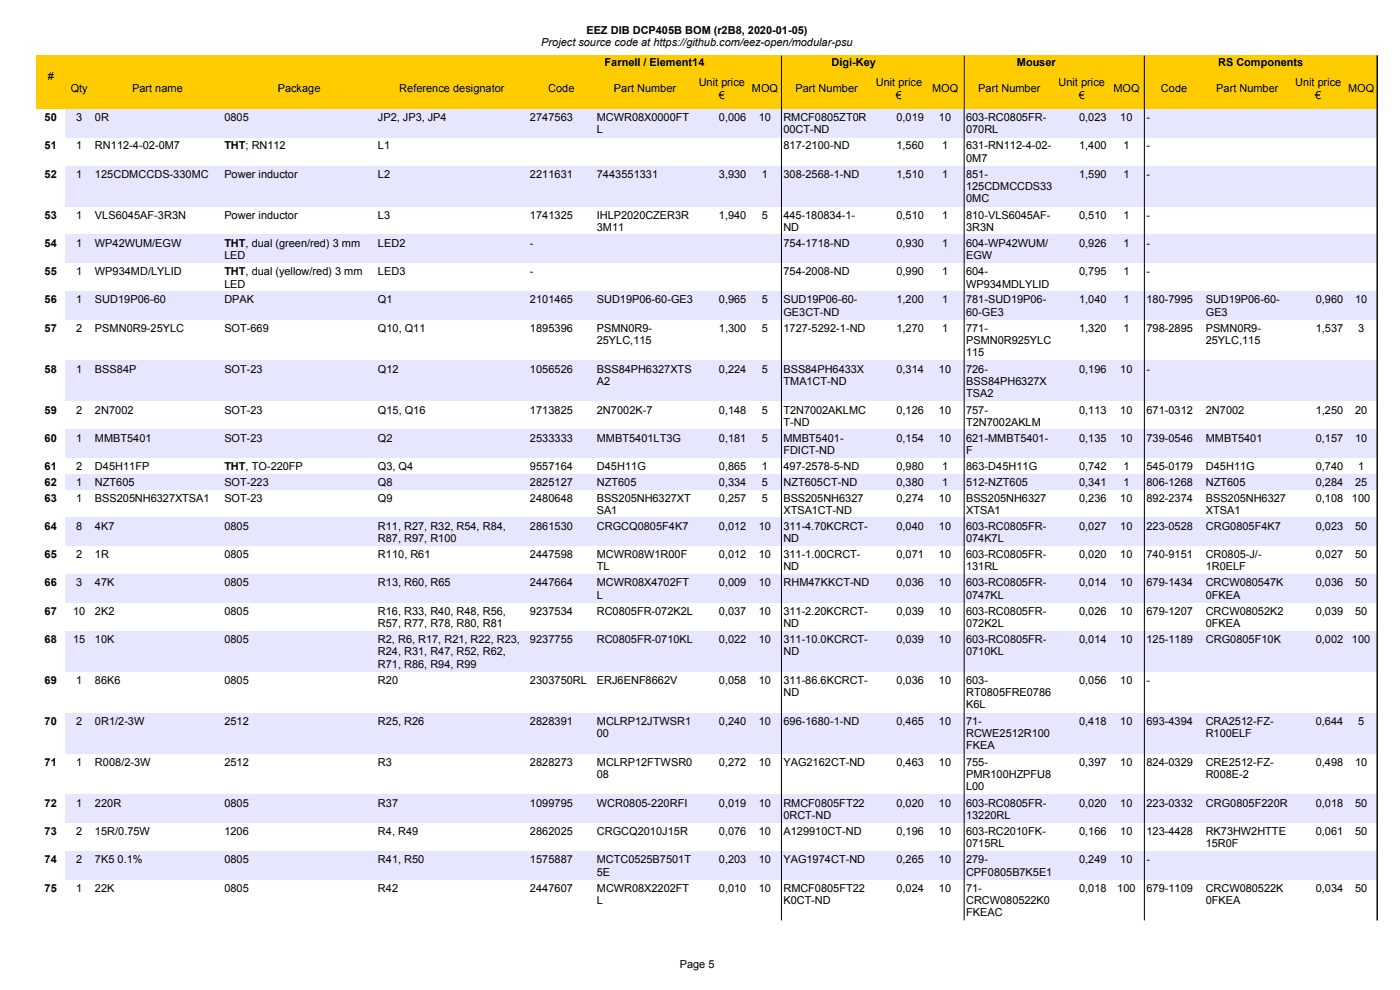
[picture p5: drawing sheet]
<svg xmlns="http://www.w3.org/2000/svg" width="297mm" height="210mm" viewBox="0 0 297 210" stroke-linecap="round" stroke-linejoin="round" font-family="sans-serif">
<defs><g id="words">
<g font-size="2.3">
<text x="114.8" y="9.8">Project source code at https://github.com/eez-open/modular-psu</text>
<text x="124.4" y="7.2">EEZ DIB DCP405B BOM (r2B8, 2020-01-05)</text>
<text x="10.1" y="17">#</text>
<text x="128.3" y="13.9">Farnell / Element14</text>
<text x="176.4" y="13.9">Digi-Key</text>
<text x="215.7" y="13.9">Mouser</text>
<text x="258.4" y="13.9">RS Components</text>
<text x="15" y="19.6">Qty</text>
<text x="28" y="19.6">Part name</text>
<text x="58.9" y="19.6">Package</text>
<text x="84.7" y="19.6">Reference designator</text>
<text x="116.3" y="19.6">Code</text>
<text x="130.2" y="19.6">Part Number</text>
<text x="148.2" y="18.3">Unit price</text>
<text x="152.5" y="20.9">€</text>
<text x="159.5" y="19.6">MOQ</text>
<text x="168.8" y="19.6">Part Number</text>
<text x="185.8" y="18.3">Unit price</text>
<text x="190.1" y="20.9">€</text>
<text x="197.7" y="19.6">MOQ</text>
<text x="207.5" y="19.6">Part Number</text>
<text x="224.6" y="18.3">Unit price</text>
<text x="228.8" y="20.9">€</text>
<text x="236.2" y="19.6">MOQ</text>
<text x="246.3" y="19.6">Code</text>
<text x="258" y="19.6">Part Number</text>
<text x="274.7" y="18.3">Unit price</text>
<text x="279" y="20.9">€</text>
<text x="286" y="19.6">MOQ</text>
<text x="9.5" y="25.7">50</text>
<text x="16.2" y="25.7">3</text>
<text x="20.1" y="25.7">0R</text>
<text x="47.6" y="25.7">0805</text>
<text x="80.2" y="25.7">JP2, JP3, JP4</text>
<text x="112.4" y="25.7">2747563</text>
<text x="126.6" y="25.7">MCWR08X0000FT</text>
<text x="126.6" y="28.3">L</text>
<text x="152.5" y="25.7">0,006</text>
<text x="161" y="25.7">10</text>
<text x="166.2" y="25.7">RMCF0805ZT0R</text>
<text x="166.2" y="28.3">00CT-ND</text>
<text x="190.2" y="25.7">0,019</text>
<text x="199.2" y="25.7">10</text>
<text x="205" y="25.7">603-RC0805FR-</text>
<text x="205" y="28.3">070RL</text>
<text x="228.9" y="25.7">0,023</text>
<text x="237.7" y="25.7">10</text>
<text x="243.2" y="25.7">-</text>
<text x="9.5" y="31.7">51</text>
<text x="16.2" y="31.7">1</text>
<text x="20.1" y="31.7">RN112-4-02-0M7</text>
<text x="47.6" y="31.7">THT; RN112</text>
<text x="80.2" y="31.7">L1</text>
<text x="166.2" y="31.7">817-2100-ND</text>
<text x="190.2" y="31.7">1,560</text>
<text x="199.8" y="31.7">1</text>
<text x="205" y="31.7">631-RN112-4-02-</text>
<text x="205" y="34.3">0M7</text>
<text x="228.9" y="31.7">1,400</text>
<text x="238.3" y="31.7">1</text>
<text x="243.2" y="31.7">-</text>
<text x="9.5" y="37.7">52</text>
<text x="16.2" y="37.7">1</text>
<text x="20.1" y="37.7">125CDMCCDS-330MC</text>
<text x="47.6" y="37.7">Power inductor</text>
<text x="80.2" y="37.7">L2</text>
<text x="112.4" y="37.7">2211631</text>
<text x="126.6" y="37.7">7443551331</text>
<text x="152.5" y="37.7">3,930</text>
<text x="161.6" y="37.7">1</text>
<text x="166.2" y="37.7">308-2568-1-ND</text>
<text x="190.2" y="37.7">1,510</text>
<text x="199.8" y="37.7">1</text>
<text x="205" y="37.7">851-</text>
<text x="205" y="40.3">125CDMCCDS33</text>
<text x="228.9" y="37.7">1,590</text>
<text x="238.3" y="37.7">1</text>
<text x="243.2" y="37.7">-</text>
<text x="9.5" y="46.4">53</text>
<text x="16.2" y="46.4">1</text>
<text x="20.1" y="46.4">VLS6045AF-3R3N</text>
<text x="47.6" y="46.4">Power inductor</text>
<text x="80.2" y="46.4">L3</text>
<text x="112.4" y="46.4">1741325</text>
<text x="126.6" y="46.4">IHLP2020CZER3R</text>
<text x="152.5" y="46.4">1,940</text>
<text x="161.6" y="46.4">5</text>
<text x="166.2" y="46.4">445-180834-1-</text>
<text x="190.2" y="46.4">0,510</text>
<text x="199.8" y="46.4">1</text>
<text x="205" y="42.9">0MC</text>
<text x="205" y="46.4">810-VLS6045AF-</text>
<text x="228.9" y="46.4">0,510</text>
<text x="238.3" y="46.4">1</text>
<text x="243.2" y="46.4">-</text>
<text x="9.5" y="52.4">54</text>
<text x="16.2" y="52.4">1</text>
<text x="20.1" y="52.4">WP42WUM/EGW</text>
<text x="47.6" y="52.4">THT, dual (green/red) 3 mm</text>
<text x="80.2" y="52.4">LED2</text>
<text x="112.4" y="52.4">-</text>
<text x="126.6" y="49">3M11</text>
<text x="166.2" y="52.4">754-1718-ND</text>
<text x="166.2" y="49">ND</text>
<text x="190.2" y="52.4">0,930</text>
<text x="199.8" y="52.4">1</text>
<text x="205" y="49">3R3N</text>
<text x="205" y="52.4">604-WP42WUM/</text>
<text x="228.9" y="52.4">0,926</text>
<text x="238.3" y="52.4">1</text>
<text x="243.2" y="52.4">-</text>
<text x="9.5" y="58.4">55</text>
<text x="16.2" y="58.4">1</text>
<text x="20.1" y="58.4">WP934MD/LYLID</text>
<text x="47.6" y="55">LED</text>
<text x="47.6" y="58.4">THT, dual (yellow/red) 3 mm</text>
<text x="80.2" y="58.4">LED3</text>
<text x="112.4" y="58.4">-</text>
<text x="166.2" y="58.4">754-2008-ND</text>
<text x="190.2" y="58.4">0,990</text>
<text x="199.8" y="58.4">1</text>
<text x="205" y="55">EGW</text>
<text x="205" y="58.4">604-</text>
<text x="228.9" y="58.4">0,795</text>
<text x="238.3" y="58.4">1</text>
<text x="243.2" y="58.4">-</text>
<text x="9.5" y="64.4">56</text>
<text x="16.2" y="64.4">1</text>
<text x="20.1" y="64.4">SUD19P06-60</text>
<text x="47.6" y="64.4">DPAK</text>
<text x="47.6" y="61">LED</text>
<text x="80.2" y="64.4">Q1</text>
<text x="112.4" y="64.4">2101465</text>
<text x="126.6" y="64.4">SUD19P06-60-GE3</text>
<text x="152.5" y="64.4">0,965</text>
<text x="161.6" y="64.4">5</text>
<text x="166.2" y="64.4">SUD19P06-60-</text>
<text x="190.2" y="64.4">1,200</text>
<text x="199.8" y="64.4">1</text>
<text x="205" y="61">WP934MDLYLID</text>
<text x="205" y="64.4">781-SUD19P06-</text>
<text x="228.9" y="64.4">1,040</text>
<text x="238.3" y="64.4">1</text>
<text x="243.2" y="64.4">180-7995</text>
<text x="255.8" y="64.4">SUD19P06-60-</text>
<text x="279.1" y="64.4">0,960</text>
<text x="287.5" y="64.4">10</text>
<text x="9.5" y="70.4">57</text>
<text x="16.2" y="70.4">2</text>
<text x="20.1" y="70.4">PSMN0R9-25YLC</text>
<text x="47.6" y="70.4">SOT-669</text>
<text x="80.2" y="70.4">Q10, Q11</text>
<text x="112.4" y="70.4">1895396</text>
<text x="126.6" y="70.4">PSMN0R9-</text>
<text x="152.5" y="70.4">1,300</text>
<text x="161.6" y="70.4">5</text>
<text x="166.2" y="70.4">1727-5292-1-ND</text>
<text x="166.2" y="67">GE3CT-ND</text>
<text x="190.2" y="70.4">1,270</text>
<text x="199.8" y="70.4">1</text>
<text x="205" y="67">60-GE3</text>
<text x="205" y="70.4">771-</text>
<text x="228.9" y="70.4">1,320</text>
<text x="238.3" y="70.4">1</text>
<text x="243.2" y="70.4">798-2895</text>
<text x="255.8" y="67">GE3</text>
<text x="255.8" y="70.4">PSMN0R9-</text>
<text x="279.1" y="70.4">1,537</text>
<text x="288.1" y="70.4">3</text>
<text x="126.6" y="73">25YLC,115</text>
<text x="205" y="73">PSMN0R925YLC</text>
<text x="205" y="75.6">115</text>
<text x="255.8" y="73">25YLC,115</text>
<text x="9.5" y="79.1">58</text>
<text x="16.2" y="79.1">1</text>
<text x="20.1" y="79.1">BSS84P</text>
<text x="47.6" y="79.1">SOT-23</text>
<text x="80.2" y="79.1">Q12</text>
<text x="112.4" y="79.1">1056526</text>
<text x="126.6" y="79.1">BSS84PH6327XTS</text>
<text x="126.6" y="81.6">A2</text>
<text x="152.5" y="79.1">0,224</text>
<text x="161.6" y="79.1">5</text>
<text x="166.2" y="79.1">BSS84PH6433X</text>
<text x="166.2" y="81.6">TMA1CT-ND</text>
<text x="190.2" y="79.1">0,314</text>
<text x="199.2" y="79.1">10</text>
<text x="205" y="79.1">726-</text>
<text x="205" y="81.6">BSS84PH6327X</text>
<text x="228.9" y="79.1">0,196</text>
<text x="237.7" y="79.1">10</text>
<text x="243.2" y="79.1">-</text>
<text x="9.5" y="87.7">59</text>
<text x="16.2" y="87.7">2</text>
<text x="20.1" y="87.7">2N7002</text>
<text x="47.6" y="87.7">SOT-23</text>
<text x="80.2" y="87.7">Q15, Q16</text>
<text x="112.4" y="87.7">1713825</text>
<text x="126.6" y="87.7">2N7002K-7</text>
<text x="152.5" y="87.7">0,148</text>
<text x="161.6" y="87.7">5</text>
<text x="166.2" y="87.7">T2N7002AKLMC</text>
<text x="190.2" y="87.7">0,126</text>
<text x="199.2" y="87.7">10</text>
<text x="205" y="84.2">TSA2</text>
<text x="205" y="87.7">757-</text>
<text x="228.9" y="87.7">0,113</text>
<text x="237.7" y="87.7">10</text>
<text x="243.2" y="87.7">671-0312</text>
<text x="255.8" y="87.7">2N7002</text>
<text x="279.1" y="87.7">1,250</text>
<text x="287.5" y="87.7">20</text>
<text x="9.5" y="93.7">60</text>
<text x="16.2" y="93.7">1</text>
<text x="20.1" y="93.7">MMBT5401</text>
<text x="47.6" y="93.7">SOT-23</text>
<text x="80.2" y="93.7">Q2</text>
<text x="112.4" y="93.7">2533333</text>
<text x="126.6" y="93.7">MMBT5401LT3G</text>
<text x="152.5" y="93.7">0,181</text>
<text x="161.6" y="93.7">5</text>
<text x="166.2" y="90.3">T-ND</text>
<text x="166.2" y="93.7">MMBT5401-</text>
<text x="190.2" y="93.7">0,154</text>
<text x="199.2" y="93.7">10</text>
<text x="205" y="90.3">T2N7002AKLM</text>
<text x="205" y="93.7">621-MMBT5401-</text>
<text x="228.9" y="93.7">0,135</text>
<text x="237.7" y="93.7">10</text>
<text x="243.2" y="93.7">739-0546</text>
<text x="255.8" y="93.7">MMBT5401</text>
<text x="279.1" y="93.7">0,157</text>
<text x="287.5" y="93.7">10</text>
<text x="9.5" y="99.7">61</text>
<text x="16.2" y="99.7">2</text>
<text x="20.1" y="99.7">D45H11FP</text>
<text x="47.6" y="99.7">THT, TO-220FP</text>
<text x="80.2" y="99.7">Q3, Q4</text>
<text x="112.4" y="99.7">9557164</text>
<text x="126.6" y="99.7">D45H11G</text>
<text x="152.5" y="99.7">0,865</text>
<text x="161.6" y="99.7">1</text>
<text x="166.2" y="99.7">497-2578-5-ND</text>
<text x="166.2" y="96.3">FDICT-ND</text>
<text x="190.2" y="99.7">0,980</text>
<text x="199.8" y="99.7">1</text>
<text x="205" y="99.7">863-D45H11G</text>
<text x="205" y="96.3">F</text>
<text x="228.9" y="99.7">0,742</text>
<text x="238.3" y="99.7">1</text>
<text x="243.2" y="99.7">545-0179</text>
<text x="255.8" y="99.7">D45H11G</text>
<text x="279.1" y="99.7">0,740</text>
<text x="288.1" y="99.7">1</text>
<text x="9.5" y="103">62</text>
<text x="9.5" y="106.4">63</text>
<text x="16.2" y="103">1</text>
<text x="16.2" y="106.4">1</text>
<text x="20.1" y="103">NZT605</text>
<text x="20.1" y="106.4">BSS205NH6327XTSA1</text>
<text x="47.6" y="103">SOT-223</text>
<text x="47.6" y="106.4">SOT-23</text>
<text x="80.2" y="103">Q8</text>
<text x="80.2" y="106.4">Q9</text>
<text x="112.4" y="103">2825127</text>
<text x="112.4" y="106.4">2480648</text>
<text x="126.6" y="103">NZT605</text>
<text x="126.6" y="106.4">BSS205NH6327XT</text>
<text x="152.5" y="103">0,334</text>
<text x="152.5" y="106.4">0,257</text>
<text x="161.6" y="103">5</text>
<text x="161.6" y="106.4">5</text>
<text x="166.2" y="103">NZT605CT-ND</text>
<text x="166.2" y="106.4">BSS205NH6327</text>
<text x="190.2" y="103">0,380</text>
<text x="190.2" y="106.4">0,274</text>
<text x="199.2" y="106.4">10</text>
<text x="199.8" y="103">1</text>
<text x="205" y="103">512-NZT605</text>
<text x="205" y="106.4">BSS205NH6327</text>
<text x="228.9" y="103">0,341</text>
<text x="228.9" y="106.4">0,236</text>
<text x="237.7" y="106.4">10</text>
<text x="238.3" y="103">1</text>
<text x="243.2" y="103">806-1268</text>
<text x="243.2" y="106.4">892-2374</text>
<text x="255.8" y="103">NZT605</text>
<text x="255.8" y="106.4">BSS205NH6327</text>
<text x="279.1" y="103">0,284</text>
<text x="279.1" y="106.4">0,108</text>
<text x="286.8" y="106.4">100</text>
<text x="287.5" y="103">25</text>
<text x="9.5" y="112.4">64</text>
<text x="16.2" y="112.4">8</text>
<text x="20.1" y="112.4">4K7</text>
<text x="47.6" y="112.4">0805</text>
<text x="80.2" y="112.4">R11, R27, R32, R54, R84,</text>
<text x="112.4" y="112.4">2861530</text>
<text x="126.6" y="112.4">CRGCQ0805F4K7</text>
<text x="126.6" y="109">SA1</text>
<text x="152.5" y="112.4">0,012</text>
<text x="161" y="112.4">10</text>
<text x="166.2" y="109">XTSA1CT-ND</text>
<text x="166.2" y="112.4">311-4.70KCRCT-</text>
<text x="190.2" y="112.4">0,040</text>
<text x="199.2" y="112.4">10</text>
<text x="205" y="109">XTSA1</text>
<text x="205" y="112.4">603-RC0805FR-</text>
<text x="228.9" y="112.4">0,027</text>
<text x="237.7" y="112.4">10</text>
<text x="243.2" y="112.4">223-0528</text>
<text x="255.8" y="112.4">CRG0805F4K7</text>
<text x="255.8" y="109">XTSA1</text>
<text x="279.1" y="112.4">0,023</text>
<text x="287.5" y="112.4">50</text>
<text x="9.5" y="118.4">65</text>
<text x="16.2" y="118.4">2</text>
<text x="20.1" y="118.4">1R</text>
<text x="47.6" y="118.4">0805</text>
<text x="80.2" y="118.4">R110, R61</text>
<text x="80.2" y="115">R87, R97, R100</text>
<text x="112.4" y="118.4">2447598</text>
<text x="126.6" y="118.4">MCWR08W1R00F</text>
<text x="152.5" y="118.4">0,012</text>
<text x="161" y="118.4">10</text>
<text x="166.2" y="115">ND</text>
<text x="166.2" y="118.4">311-1.00CRCT-</text>
<text x="190.2" y="118.4">0,071</text>
<text x="199.2" y="118.4">10</text>
<text x="205" y="115">074K7L</text>
<text x="205" y="118.4">603-RC0805FR-</text>
<text x="228.9" y="118.4">0,020</text>
<text x="237.7" y="118.4">10</text>
<text x="243.2" y="118.4">740-9151</text>
<text x="255.8" y="118.4">CR0805-J/-</text>
<text x="279.1" y="118.4">0,027</text>
<text x="287.5" y="118.4">50</text>
<text x="9.5" y="124.4">66</text>
<text x="16.2" y="124.4">3</text>
<text x="20.1" y="124.4">47K</text>
<text x="47.6" y="124.4">0805</text>
<text x="80.2" y="124.4">R13, R60, R65</text>
<text x="112.4" y="124.4">2447664</text>
<text x="126.6" y="121">TL</text>
<text x="126.6" y="124.4">MCWR08X4702FT</text>
<text x="152.5" y="124.4">0,009</text>
<text x="161" y="124.4">10</text>
<text x="166.2" y="124.4">RHM47KKCT-ND</text>
<text x="166.2" y="121">ND</text>
<text x="190.2" y="124.4">0,036</text>
<text x="199.2" y="124.4">10</text>
<text x="205" y="121">131RL</text>
<text x="205" y="124.4">603-RC0805FR-</text>
<text x="228.9" y="124.4">0,014</text>
<text x="237.7" y="124.4">10</text>
<text x="243.2" y="124.4">679-1434</text>
<text x="255.8" y="121">1R0ELF</text>
<text x="255.8" y="124.4">CRCW080547K</text>
<text x="279.1" y="124.4">0,036</text>
<text x="287.5" y="124.4">50</text>
<text x="9.5" y="130.4">67</text>
<text x="15.5" y="130.4">10</text>
<text x="20.1" y="130.4">2K2</text>
<text x="47.6" y="130.4">0805</text>
<text x="80.2" y="130.4">R16, R33, R40, R48, R56,</text>
<text x="112.4" y="130.4">9237534</text>
<text x="126.6" y="127">L</text>
<text x="126.6" y="130.4">RC0805FR-072K2L</text>
<text x="152.5" y="130.4">0,037</text>
<text x="161" y="130.4">10</text>
<text x="166.2" y="130.4">311-2.20KCRCT-</text>
<text x="190.2" y="130.4">0,039</text>
<text x="199.2" y="130.4">10</text>
<text x="205" y="127">0747KL</text>
<text x="205" y="130.4">603-RC0805FR-</text>
<text x="228.9" y="130.4">0,026</text>
<text x="237.7" y="130.4">10</text>
<text x="243.2" y="130.4">679-1207</text>
<text x="255.8" y="127">0FKEA</text>
<text x="255.8" y="130.4">CRCW08052K2</text>
<text x="279.1" y="130.4">0,039</text>
<text x="287.5" y="130.4">50</text>
<text x="9.5" y="136.4">68</text>
<text x="15.5" y="136.4">15</text>
<text x="20.1" y="136.4">10K</text>
<text x="47.6" y="136.4">0805</text>
<text x="80.2" y="133">R57, R77, R78, R80, R81</text>
<text x="80.2" y="136.4">R2, R6, R17, R21, R22, R23,</text>
<text x="112.4" y="136.4">9237755</text>
<text x="126.6" y="136.4">RC0805FR-0710KL</text>
<text x="152.5" y="136.4">0,022</text>
<text x="161" y="136.4">10</text>
<text x="166.2" y="133">ND</text>
<text x="166.2" y="136.4">311-10.0KCRCT-</text>
<text x="190.2" y="136.4">0,039</text>
<text x="199.2" y="136.4">10</text>
<text x="205" y="133">072K2L</text>
<text x="205" y="136.4">603-RC0805FR-</text>
<text x="228.9" y="136.4">0,014</text>
<text x="237.7" y="136.4">10</text>
<text x="243.2" y="136.4">125-1189</text>
<text x="255.8" y="136.4">CRG0805F10K</text>
<text x="255.8" y="133">0FKEA</text>
<text x="279.1" y="136.4">0,002</text>
<text x="286.8" y="136.4">100</text>
<text x="80.2" y="139">R24, R31, R47, R52, R62,</text>
<text x="80.2" y="141.6">R71, R86, R94, R99</text>
<text x="166.2" y="139">ND</text>
<text x="205" y="139">0710KL</text>
<text x="9.5" y="145.1">69</text>
<text x="16.2" y="145.1">1</text>
<text x="20.1" y="145.1">86K6</text>
<text x="47.6" y="145.1">0805</text>
<text x="80.2" y="145.1">R20</text>
<text x="112.4" y="145.1">2303750RL</text>
<text x="126.6" y="145.1">ERJ6ENF8662V</text>
<text x="152.5" y="145.1">0,058</text>
<text x="161" y="145.1">10</text>
<text x="166.2" y="145.1">311-86.6KCRCT-</text>
<text x="166.2" y="147.7">ND</text>
<text x="190.2" y="145.1">0,036</text>
<text x="199.2" y="145.1">10</text>
<text x="205" y="145.1">603-</text>
<text x="205" y="147.7">RT0805FRE0786</text>
<text x="228.9" y="145.1">0,056</text>
<text x="237.7" y="145.1">10</text>
<text x="243.2" y="145.1">-</text>
<text x="9.5" y="153.7">70</text>
<text x="16.2" y="153.7">2</text>
<text x="20.1" y="153.7">0R1/2-3W</text>
<text x="47.6" y="153.7">2512</text>
<text x="80.2" y="153.7">R25, R26</text>
<text x="112.4" y="153.7">2828391</text>
<text x="126.6" y="153.7">MCLRP12JTWSR1</text>
<text x="152.5" y="153.7">0,240</text>
<text x="161" y="153.7">10</text>
<text x="166.2" y="153.7">696-1680-1-ND</text>
<text x="190.2" y="153.7">0,465</text>
<text x="199.2" y="153.7">10</text>
<text x="205" y="150.3">K6L</text>
<text x="205" y="153.7">71-</text>
<text x="228.9" y="153.7">0,418</text>
<text x="237.7" y="153.7">10</text>
<text x="243.2" y="153.7">693-4394</text>
<text x="255.8" y="153.7">CRA2512-FZ-</text>
<text x="279.1" y="153.7">0,644</text>
<text x="288.1" y="153.7">5</text>
<text x="126.6" y="156.4">00</text>
<text x="205" y="156.4">RCWE2512R100</text>
<text x="205" y="159">FKEA</text>
<text x="255.8" y="156.4">R100ELF</text>
<text x="9.5" y="162.4">71</text>
<text x="16.2" y="162.4">1</text>
<text x="20.1" y="162.4">R008/2-3W</text>
<text x="47.6" y="162.4">2512</text>
<text x="80.2" y="162.4">R3</text>
<text x="112.4" y="162.4">2828273</text>
<text x="126.6" y="162.4">MCLRP12FTWSR0</text>
<text x="126.6" y="165">08</text>
<text x="152.5" y="162.4">0,272</text>
<text x="161" y="162.4">10</text>
<text x="166.2" y="162.4">YAG2162CT-ND</text>
<text x="190.2" y="162.4">0,463</text>
<text x="199.2" y="162.4">10</text>
<text x="205" y="162.4">755-</text>
<text x="205" y="165">PMR100HZPFU8</text>
<text x="205" y="167.6">L00</text>
<text x="228.9" y="162.4">0,397</text>
<text x="237.7" y="162.4">10</text>
<text x="243.2" y="162.4">824-0329</text>
<text x="255.8" y="162.4">CRE2512-FZ-</text>
<text x="255.8" y="165">R008E-2</text>
<text x="279.1" y="162.4">0,498</text>
<text x="287.5" y="162.4">10</text>
<text x="9.5" y="171.1">72</text>
<text x="16.2" y="171.1">1</text>
<text x="20.1" y="171.1">220R</text>
<text x="47.6" y="171.1">0805</text>
<text x="80.2" y="171.1">R37</text>
<text x="112.4" y="171.1">1099795</text>
<text x="126.6" y="171.1">WCR0805-220RFI</text>
<text x="152.5" y="171.1">0,019</text>
<text x="161" y="171.1">10</text>
<text x="166.2" y="171.1">RMCF0805FT22</text>
<text x="166.2" y="173.7">0RCT-ND</text>
<text x="190.2" y="171.1">0,020</text>
<text x="199.2" y="171.1">10</text>
<text x="205" y="171.1">603-RC0805FR-</text>
<text x="205" y="173.7">13220RL</text>
<text x="228.9" y="171.1">0,020</text>
<text x="237.7" y="171.1">10</text>
<text x="243.2" y="171.1">223-0332</text>
<text x="255.8" y="171.1">CRG0805F220R</text>
<text x="279.1" y="171.1">0,018</text>
<text x="287.5" y="171.1">50</text>
<text x="9.5" y="177.1">73</text>
<text x="16.2" y="177.1">2</text>
<text x="20.1" y="177.1">15R/0.75W</text>
<text x="47.6" y="177.1">1206</text>
<text x="80.2" y="177.1">R4, R49</text>
<text x="112.4" y="177.1">2862025</text>
<text x="126.6" y="177.1">CRGCQ2010J15R</text>
<text x="152.5" y="177.1">0,076</text>
<text x="161" y="177.1">10</text>
<text x="166.2" y="177.1">A129910CT-ND</text>
<text x="190.2" y="177.1">0,196</text>
<text x="199.2" y="177.1">10</text>
<text x="205" y="177.1">603-RC2010FK-</text>
<text x="205" y="179.7">0715RL</text>
<text x="228.9" y="177.1">0,166</text>
<text x="237.7" y="177.1">10</text>
<text x="243.2" y="177.1">123-4428</text>
<text x="255.8" y="177.1">RK73HW2HTTE</text>
<text x="255.8" y="179.7">15R0F</text>
<text x="279.1" y="177.1">0,061</text>
<text x="287.5" y="177.1">50</text>
<text x="9.5" y="183.1">74</text>
<text x="16.2" y="183.1">2</text>
<text x="20.1" y="183.1">7K5 0.1%</text>
<text x="47.6" y="183.1">0805</text>
<text x="80.2" y="183.1">R41, R50</text>
<text x="112.4" y="183.1">1575887</text>
<text x="126.6" y="183.1">MCTC0525B7501T</text>
<text x="126.6" y="185.7">5E</text>
<text x="152.5" y="183.1">0,203</text>
<text x="161" y="183.1">10</text>
<text x="166.2" y="183.1">YAG1974CT-ND</text>
<text x="190.2" y="183.1">0,265</text>
<text x="199.2" y="183.1">10</text>
<text x="205" y="183.1">279-</text>
<text x="205" y="185.7">CPF0805B7K5E1</text>
<text x="228.9" y="183.1">0,249</text>
<text x="237.7" y="183.1">10</text>
<text x="243.2" y="183.1">-</text>
<text x="9.5" y="189.1">75</text>
<text x="16.2" y="189.1">1</text>
<text x="20.1" y="189.1">22K</text>
<text x="47.6" y="189.1">0805</text>
<text x="80.2" y="189.1">R42</text>
<text x="112.4" y="189.1">2447607</text>
<text x="126.6" y="189.1">MCWR08X2202FT</text>
<text x="126.6" y="191.7">L</text>
<text x="152.5" y="189.1">0,010</text>
<text x="161" y="189.1">10</text>
<text x="166.2" y="189.1">RMCF0805FT22</text>
<text x="166.2" y="191.7">K0CT-ND</text>
<text x="190.2" y="189.1">0,024</text>
<text x="199.2" y="189.1">10</text>
<text x="205" y="189.1">71-</text>
<text x="205" y="191.7">CRCW080522K0</text>
<text x="228.9" y="189.1">0,018</text>
<text x="237" y="189.1">100</text>
<text x="243.2" y="189.1">679-1109</text>
<text x="255.8" y="189.1">CRCW080522K</text>
<text x="255.8" y="191.7">0FKEA</text>
<text x="279.1" y="189.1">0,034</text>
<text x="287.5" y="189.1">50</text>
<text x="205" y="194.3">FKEAC</text>
<text x="144.2" y="205.3">Page 5</text>
</g>
</g></defs>
<path d="M7.6 11.7h284.5v11.4h-284.5z" fill-rule="evenodd" fill="#fc0"/>
<path d="M165.8 11.8v11.3M204.5 11.8v11.3M242.8 11.8v11.3M292.2 11.8v11.3" fill="none" stroke="#000" stroke-width=".21"/>
<g fill="#e6e6ff">
<path d="M13.9 23.1h278.2v6h-278.2z" fill-rule="evenodd"/>
<path d="M13.9 35.1h278.2v8.7h-278.2z" fill-rule="evenodd"/>
<path d="M13.9 49.8h278.2v6h-278.2z" fill-rule="evenodd"/>
<path d="M13.9 61.8h278.2v6h-278.2z" fill-rule="evenodd"/>
<path d="M13.9 76.5h278.2v8.7h-278.2z" fill-rule="evenodd"/>
<path d="M13.9 91.1h278.2v6.1h-278.2z" fill-rule="evenodd"/>
<path d="M13.9 100.5h278.2v3.3h-278.2z" fill-rule="evenodd"/>
<path d="M13.9 109.8h278.2v6h-278.2z" fill-rule="evenodd"/>
<path d="M13.9 121.8h278.2v6h-278.2z" fill-rule="evenodd"/>
<path d="M13.9 133.8h278.2v8.7h-278.2z" fill-rule="evenodd"/>
<path d="M13.9 151.2h278.2v8.7h-278.2z" fill-rule="evenodd"/>
<path d="M13.9 168.5h278.2v6h-278.2z" fill-rule="evenodd"/>
<path d="M13.9 180.5h278.2v6h-278.2z" fill-rule="evenodd"/>
</g>
<path d="M165.8 23.1v172.1M204.5 23.1v172.1M242.8 23.1v172.1M292.2 23.1v172.1" fill="none" stroke="#000" stroke-width=".21"/>
<use href="#words"/>
</svg>
